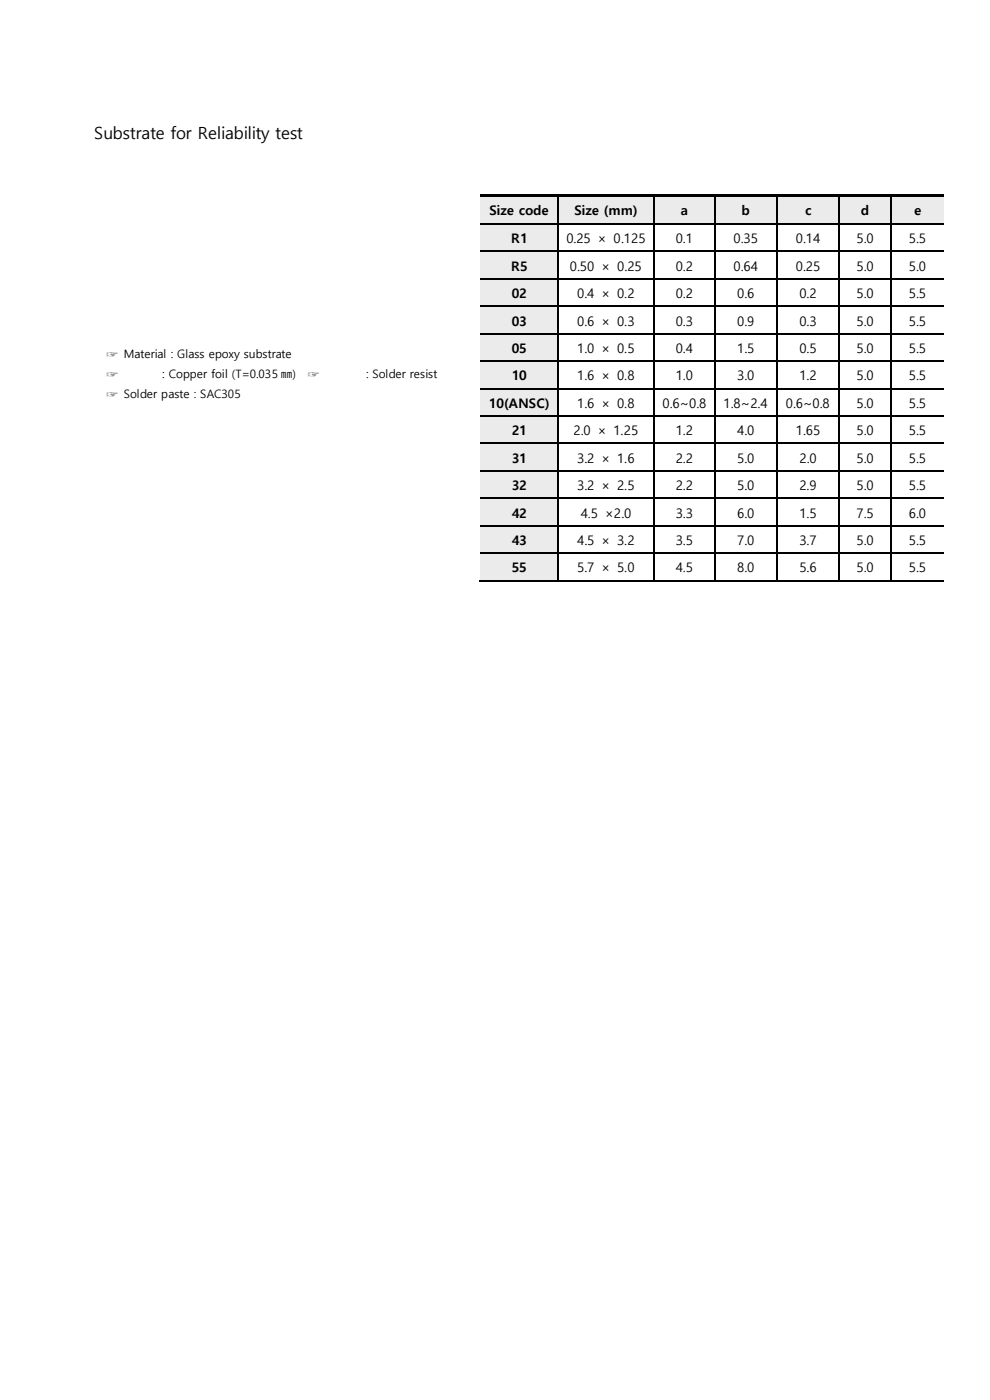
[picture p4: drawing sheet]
<svg xmlns="http://www.w3.org/2000/svg" width="210mm" height="297mm" viewBox="0 0 210 297" stroke-linecap="round" stroke-linejoin="round" font-family="sans-serif">
<defs><g id="words">
<text font-size="3.6" x="20" y="29.5">Substrate for Reliability test</text>
<g font-size="2.8">
<text x="103.8" y="45.6">Size code</text>
<text x="121.8" y="45.6">Size (mm)</text>
<text x="144.4" y="45.6">a</text>
<text x="157.3" y="45.6">b</text>
<text x="170.8" y="45.6">c</text>
<text x="182.6" y="45.6">d</text>
<text x="193.9" y="45.6">e</text>
<text x="108.5" y="51.6">R1</text>
<text x="120.1" y="51.6">0.25 × 0.125</text>
<text x="143.3" y="51.6">0.1</text>
<text x="155.6" y="51.6">0.35</text>
<text x="168.8" y="51.6">0.14</text>
<text x="181.7" y="51.6">5.0</text>
<text x="192.8" y="51.6">5.5</text>
<text x="108.5" y="57.4">R5</text>
<text x="120.9" y="57.4">0.50 × 0.25</text>
<text x="143.3" y="57.4">0.2</text>
<text x="155.6" y="57.4">0.64</text>
<text x="168.8" y="57.4">0.25</text>
<text x="181.7" y="57.4">5.0</text>
<text x="192.8" y="57.4">5.0</text>
<text x="108.5" y="63.2">02</text>
<text x="122.4" y="63.2">0.4 × 0.2</text>
<text x="143.3" y="63.2">0.2</text>
<text x="156.4" y="63.2">0.6</text>
<text x="169.6" y="63.2">0.2</text>
<text x="181.7" y="63.2">5.0</text>
<text x="192.8" y="63.2">5.5</text>
<text x="108.5" y="69.1">03</text>
<text x="122.4" y="69.1">0.6 × 0.3</text>
<text x="143.3" y="69.1">0.3</text>
<text x="156.4" y="69.1">0.9</text>
<text x="169.6" y="69.1">0.3</text>
<text x="181.7" y="69.1">5.0</text>
<text x="192.8" y="69.1">5.5</text>
<text x="108.5" y="74.8">05</text>
<text x="122.4" y="74.8">1.0 × 0.5</text>
<text x="143.3" y="74.8">0.4</text>
<text x="156.4" y="74.8">1.5</text>
<text x="169.6" y="74.8">0.5</text>
<text x="181.7" y="74.8">5.0</text>
<text x="192.8" y="74.8">5.5</text>
<text x="108.5" y="80.7">10</text>
<text x="122.4" y="80.7">1.6 × 0.8</text>
<text x="143.3" y="80.7">1.0</text>
<text x="156.4" y="80.7">3.0</text>
<text x="169.6" y="80.7">1.2</text>
<text x="181.7" y="80.7">5.0</text>
<text x="192.8" y="80.7">5.5</text>
<text x="103.7" y="86.5">10(ANSC)</text>
<text x="122.4" y="86.5">1.6 × 0.8</text>
<text x="140.5" y="86.5">0.6~0.8</text>
<text x="153.5" y="86.5">1.8~2.4</text>
<text x="166.7" y="86.5">0.6~0.8</text>
<text x="181.7" y="86.5">5.0</text>
<text x="192.8" y="86.5">5.5</text>
<text x="108.5" y="92.4">21</text>
<text x="121.7" y="92.4">2.0 × 1.25</text>
<text x="143.3" y="92.4">1.2</text>
<text x="156.4" y="92.4">4.0</text>
<text x="168.8" y="92.4">1.65</text>
<text x="181.7" y="92.4">5.0</text>
<text x="192.8" y="92.4">5.5</text>
<text x="108.5" y="98.1">31</text>
<text x="122.4" y="98.1">3.2 × 1.6</text>
<text x="143.3" y="98.1">2.2</text>
<text x="156.4" y="98.1">5.0</text>
<text x="169.6" y="98.1">2.0</text>
<text x="181.7" y="98.1">5.0</text>
<text x="192.8" y="98.1">5.5</text>
<text x="108.5" y="104">32</text>
<text x="122.4" y="104">3.2 × 2.5</text>
<text x="143.3" y="104">2.2</text>
<text x="156.4" y="104">5.0</text>
<text x="169.6" y="104">2.9</text>
<text x="181.7" y="104">5.0</text>
<text x="192.8" y="104">5.5</text>
<text x="108.5" y="109.8">42</text>
<text x="123.2" y="109.8">4.5 ×2.0</text>
<text x="143.3" y="109.8">3.3</text>
<text x="156.4" y="109.8">6.0</text>
<text x="169.6" y="109.8">1.5</text>
<text x="181.7" y="109.8">7.5</text>
<text x="192.8" y="109.8">6.0</text>
<text x="108.5" y="115.7">43</text>
<text x="122.4" y="115.7">4.5 × 3.2</text>
<text x="143.3" y="115.7">3.5</text>
<text x="156.4" y="115.7">7.0</text>
<text x="169.6" y="115.7">3.7</text>
<text x="181.7" y="115.7">5.0</text>
<text x="192.8" y="115.7">5.5</text>
<text x="108.5" y="121.4">55</text>
<text x="122.4" y="121.4">5.7 × 5.0</text>
<text x="143.3" y="121.4">4.5</text>
<text x="156.4" y="121.4">8.0</text>
<text x="169.6" y="121.4">5.6</text>
<text x="181.7" y="121.4">5.0</text>
<text x="192.8" y="121.4">5.5</text>
</g>
<g font-size="2.5">
<text x="22.6" y="75.9">☞ Material : Glass epoxy substrate</text>
<text x="22.6" y="80.2">☞</text>
<text x="34.4" y="80.2">: Copper foil (T=0.035 ㎜)</text>
<text x="65.3" y="80.2">☞</text>
<text x="77.6" y="80.2">: Solder resist</text>
<text x="22.6" y="84.5">☞ Solder paste : SAC305</text>
</g>
</g></defs>
<g fill="#eeece1">
<path d="M101.9 41.7h16.3v5.6h-16.3z" fill-rule="evenodd"/>
<path d="M103.7 42.1h12.9v4.8h-12.9z" fill-rule="evenodd"/>
<path d="M118.4 41.7h20.2v5.6h-20.2z" fill-rule="evenodd"/>
<path d="M120.1 42.1h17v4.8h-17z" fill-rule="evenodd"/>
<path d="M138.8 41.7h12.8v5.6h-12.8z" fill-rule="evenodd"/>
<path d="M140.5 42.1h9.4v4.8h-9.4z" fill-rule="evenodd"/>
<path d="M151.7 41.7h13v5.6h-13z" fill-rule="evenodd"/>
<path d="M153.4 42.1h9.7v4.8h-9.7z" fill-rule="evenodd"/>
<path d="M164.8 41.7h13.2v5.6h-13.2z" fill-rule="evenodd"/>
<path d="M166.6 42.1h9.7v4.8h-9.7z" fill-rule="evenodd"/>
<path d="M178.1 41.7h10.8v5.6h-10.8z" fill-rule="evenodd"/>
<path d="M179.7 42.1h7.7v4.8h-7.7z" fill-rule="evenodd"/>
<path d="M189.1 41.7h11.1v5.6h-11.1z" fill-rule="evenodd"/>
<path d="M190.8 42.1h7.7v4.8h-7.7z" fill-rule="evenodd"/>
</g>
<g fill="#000">
<path d="M101.9 41.1h16.3v.6h-16.3z" fill-rule="evenodd"/>
<path d="M118.2 41.1h.5v.6h-.5z" fill-rule="evenodd"/>
<path d="M118.7 41.1h19.9v.6h-19.9z" fill-rule="evenodd"/>
<path d="M138.6 41.1h.5v.6h-.5z" fill-rule="evenodd"/>
<path d="M139.1 41.1h12.5v.6h-12.5z" fill-rule="evenodd"/>
<path d="M151.6 41.1h.5v.6h-.5z" fill-rule="evenodd"/>
<path d="M152.1 41.1h12.6v.6h-12.6z" fill-rule="evenodd"/>
<path d="M164.7 41.1h.5v.6h-.5z" fill-rule="evenodd"/>
<path d="M165.2 41.1h12.6v.6h-12.6z" fill-rule="evenodd"/>
<path d="M177.8 41.1h.5v.6h-.5z" fill-rule="evenodd"/>
<path d="M178.3 41.1h10.6v.6h-10.6z" fill-rule="evenodd"/>
<path d="M188.9 41.1h.5v.6h-.5z" fill-rule="evenodd"/>
<path d="M189.4 41.1h10.8v.6h-10.8z" fill-rule="evenodd"/>
</g>
<path d="M118.4 41.7v5.6M138.8 41.7v5.6M151.7 41.7v5.6M164.8 41.7v5.6M178 41.7v5.6M189.1 41.7v5.6" fill="none" stroke="#000" stroke-width=".34"/>
<g fill="#eeece1">
<path d="M101.9 47.7h16.3v5.5h-16.3z" fill-rule="evenodd"/>
<path d="M103.7 48h12.9v4.8h-12.9z" fill-rule="evenodd"/>
</g>
<g fill="none" stroke="#000" stroke-width=".34">
<path d="M101.9 47.5h16.3M118.4 47.7v5.5M118.5 47.5h20.1M138.8 47.7v5.5M138.9 47.5h12.7M151.7 47.7v5.5M151.9 47.5h12.8M164.8 47.7v5.5M165 47.5h12.8M178 47.7v5.5M178.1 47.5h10.8M189.1 47.7v5.5"/>
<path d="M189.2 47.5h11"/>
</g>
<g fill="#000">
<path d="M118.2 47.3h.3v.4h-.3z" fill-rule="evenodd"/>
<path d="M138.6 47.3h.3v.4h-.3z" fill-rule="evenodd"/>
<path d="M151.6 47.3h.3v.4h-.3z" fill-rule="evenodd"/>
<path d="M164.7 47.3h.3v.4h-.3z" fill-rule="evenodd"/>
<path d="M177.8 47.3h.3v.4h-.3z" fill-rule="evenodd"/>
<path d="M188.9 47.3h.3v.4h-.3z" fill-rule="evenodd"/>
</g>
<g fill="#eeece1">
<path d="M101.9 53.5h16.3v5.5h-16.3z" fill-rule="evenodd"/>
<path d="M103.7 53.8h12.9v4.9h-12.9z" fill-rule="evenodd"/>
</g>
<g fill="none" stroke="#000" stroke-width=".34">
<path d="M101.9 53.3h16.3M118.4 53.5v5.5M118.5 53.3h20.1M138.8 53.5v5.5M138.9 53.3h12.7M151.7 53.5v5.5M151.9 53.3h12.8M164.8 53.5v5.5M165 53.3h12.8M178 53.5v5.5M178.1 53.3h10.8M189.1 53.5v5.5"/>
<path d="M189.2 53.3h11"/>
</g>
<g fill="#000">
<path d="M118.2 53.2h.3v.3h-.3z" fill-rule="evenodd"/>
<path d="M138.6 53.2h.3v.3h-.3z" fill-rule="evenodd"/>
<path d="M151.6 53.2h.3v.3h-.3z" fill-rule="evenodd"/>
<path d="M164.7 53.2h.3v.3h-.3z" fill-rule="evenodd"/>
<path d="M177.8 53.2h.3v.3h-.3z" fill-rule="evenodd"/>
<path d="M188.9 53.2h.3v.3h-.3z" fill-rule="evenodd"/>
</g>
<g fill="#eeece1">
<path d="M101.9 59.4h16.3v5.4h-16.3z" fill-rule="evenodd"/>
<path d="M103.7 59.6h12.9v4.9h-12.9z" fill-rule="evenodd"/>
</g>
<g fill="none" stroke="#000" stroke-width=".34">
<path d="M101.9 59.2h16.3M118.4 59.4v5.4M118.5 59.2h20.1M138.8 59.4v5.4M138.9 59.2h12.7M151.7 59.4v5.4M151.9 59.2h12.8M164.8 59.4v5.4M165 59.2h12.8M178 59.4v5.4M178.1 59.2h10.8M189.1 59.4v5.4"/>
<path d="M189.2 59.2h11"/>
</g>
<g fill="#000">
<path d="M118.2 59h.3v.4h-.3z" fill-rule="evenodd"/>
<path d="M138.6 59h.3v.4h-.3z" fill-rule="evenodd"/>
<path d="M151.6 59h.3v.4h-.3z" fill-rule="evenodd"/>
<path d="M164.7 59h.3v.4h-.3z" fill-rule="evenodd"/>
<path d="M177.8 59h.3v.4h-.3z" fill-rule="evenodd"/>
<path d="M188.9 59h.3v.4h-.3z" fill-rule="evenodd"/>
</g>
<g fill="#eeece1">
<path d="M101.9 65.2h16.3v5.4h-16.3z" fill-rule="evenodd"/>
<path d="M103.7 65.4h12.9v5h-12.9z" fill-rule="evenodd"/>
</g>
<g fill="none" stroke="#000" stroke-width=".34">
<path d="M101.9 64.9h16.3M118.4 65.1v5.5M118.5 64.9h20.1M138.8 65.1v5.5M138.9 64.9h12.7M151.7 65.1v5.5M151.9 64.9h12.8M164.8 65.1v5.5M165 64.9h12.8M178 65.1v5.5M178.1 64.9h10.8M189.1 65.1v5.5"/>
<path d="M189.2 64.9h11"/>
</g>
<g fill="#000">
<path d="M118.2 64.8h.3v.3h-.3z" fill-rule="evenodd"/>
<path d="M138.6 64.8h.3v.3h-.3z" fill-rule="evenodd"/>
<path d="M151.6 64.8h.3v.3h-.3z" fill-rule="evenodd"/>
<path d="M164.7 64.8h.3v.3h-.3z" fill-rule="evenodd"/>
<path d="M177.8 64.8h.3v.3h-.3z" fill-rule="evenodd"/>
<path d="M188.9 64.8h.3v.3h-.3z" fill-rule="evenodd"/>
</g>
<g fill="#eeece1">
<path d="M101.9 71h16.3v5.5h-16.3z" fill-rule="evenodd"/>
<path d="M103.7 71.3h12.9v4.8h-12.9z" fill-rule="evenodd"/>
</g>
<g fill="none" stroke="#000" stroke-width=".34">
<path d="M101.9 70.8h16.3M118.4 71v5.5M118.5 70.8h20.1M138.8 71v5.5M138.9 70.8h12.7M151.7 71v5.5M151.9 70.8h12.8M164.8 71v5.5M165 70.8h12.8M178 71v5.5M178.1 70.8h10.8M189.1 71v5.5"/>
<path d="M189.2 70.8h11"/>
</g>
<g fill="#000">
<path d="M118.2 70.6h.3v.4h-.3z" fill-rule="evenodd"/>
<path d="M138.6 70.6h.3v.4h-.3z" fill-rule="evenodd"/>
<path d="M151.6 70.6h.3v.4h-.3z" fill-rule="evenodd"/>
<path d="M164.7 70.6h.3v.4h-.3z" fill-rule="evenodd"/>
<path d="M177.8 70.6h.3v.4h-.3z" fill-rule="evenodd"/>
<path d="M188.9 70.6h.3v.4h-.3z" fill-rule="evenodd"/>
</g>
<g fill="#eeece1">
<path d="M101.9 76.8h16.3v5.5h-16.3z" fill-rule="evenodd"/>
<path d="M103.7 77.1h12.9v4.9h-12.9z" fill-rule="evenodd"/>
</g>
<g fill="none" stroke="#000" stroke-width=".34">
<path d="M101.9 76.6h16.3M118.4 76.8v5.5M118.5 76.6h20.1M138.8 76.8v5.5M138.9 76.6h12.7M151.7 76.8v5.5M151.9 76.6h12.8M164.8 76.8v5.5M165 76.6h12.8M178 76.8v5.5M178.1 76.6h10.8M189.1 76.8v5.5"/>
<path d="M189.2 76.6h11"/>
</g>
<g fill="#000">
<path d="M118.2 76.5h.3v.3h-.3z" fill-rule="evenodd"/>
<path d="M138.6 76.5h.3v.3h-.3z" fill-rule="evenodd"/>
<path d="M151.6 76.5h.3v.3h-.3z" fill-rule="evenodd"/>
<path d="M164.7 76.5h.3v.3h-.3z" fill-rule="evenodd"/>
<path d="M177.8 76.5h.3v.3h-.3z" fill-rule="evenodd"/>
<path d="M188.9 76.5h.3v.3h-.3z" fill-rule="evenodd"/>
</g>
<g fill="#eeece1">
<path d="M101.9 82.6h16.3v5.5h-16.3z" fill-rule="evenodd"/>
<path d="M103.7 82.9h12.9v4.9h-12.9z" fill-rule="evenodd"/>
</g>
<g fill="none" stroke="#000" stroke-width=".34">
<path d="M101.9 82.5h16.3M118.4 82.6v5.5M118.5 82.5h20.1M138.8 82.6v5.5M138.9 82.5h12.7M151.7 82.6v5.5M151.9 82.5h12.8M164.8 82.6v5.5M165 82.5h12.8M178 82.6v5.5M178.1 82.5h10.8M189.1 82.6v5.5"/>
<path d="M189.2 82.5h11"/>
</g>
<g fill="#000">
<path d="M118.2 82.3h.3v.3h-.3z" fill-rule="evenodd"/>
<path d="M138.6 82.3h.3v.3h-.3z" fill-rule="evenodd"/>
<path d="M151.6 82.3h.3v.3h-.3z" fill-rule="evenodd"/>
<path d="M164.7 82.3h.3v.3h-.3z" fill-rule="evenodd"/>
<path d="M177.8 82.3h.3v.3h-.3z" fill-rule="evenodd"/>
<path d="M188.9 82.3h.3v.3h-.3z" fill-rule="evenodd"/>
</g>
<g fill="#eeece1">
<path d="M101.9 88.5h16.3v5.4h-16.3z" fill-rule="evenodd"/>
<path d="M103.7 88.7h12.9v4.9h-12.9z" fill-rule="evenodd"/>
</g>
<g fill="none" stroke="#000" stroke-width=".34">
<path d="M101.9 88.2h16.3M118.4 88.4v5.5M118.5 88.2h20.1M138.8 88.4v5.5M138.9 88.2h12.7M151.7 88.4v5.5M151.9 88.2h12.8M164.8 88.4v5.5M165 88.2h12.8M178 88.4v5.5M178.1 88.2h10.8M189.1 88.4v5.5"/>
<path d="M189.2 88.2h11"/>
</g>
<g fill="#000">
<path d="M118.2 88.1h.3v.3h-.3z" fill-rule="evenodd"/>
<path d="M138.6 88.1h.3v.3h-.3z" fill-rule="evenodd"/>
<path d="M151.6 88.1h.3v.3h-.3z" fill-rule="evenodd"/>
<path d="M164.7 88.1h.3v.3h-.3z" fill-rule="evenodd"/>
<path d="M177.8 88.1h.3v.3h-.3z" fill-rule="evenodd"/>
<path d="M188.9 88.1h.3v.3h-.3z" fill-rule="evenodd"/>
</g>
<g fill="#eeece1">
<path d="M101.9 94.2h16.3v5.5h-16.3z" fill-rule="evenodd"/>
<path d="M103.7 94.6h12.9v4.8h-12.9z" fill-rule="evenodd"/>
</g>
<g fill="none" stroke="#000" stroke-width=".34">
<path d="M101.9 94.1h16.3M118.4 94.2v5.5M118.5 94.1h20.1M138.8 94.2v5.5M138.9 94.1h12.7M151.7 94.2v5.5M151.9 94.1h12.8M164.8 94.2v5.5M165 94.1h12.8M178 94.2v5.5M178.1 94.1h10.8M189.1 94.2v5.5"/>
<path d="M189.2 94.1h11"/>
</g>
<g fill="#000">
<path d="M118.2 93.9h.3v.3h-.3z" fill-rule="evenodd"/>
<path d="M138.6 93.9h.3v.3h-.3z" fill-rule="evenodd"/>
<path d="M151.6 93.9h.3v.3h-.3z" fill-rule="evenodd"/>
<path d="M164.7 93.9h.3v.3h-.3z" fill-rule="evenodd"/>
<path d="M177.8 93.9h.3v.3h-.3z" fill-rule="evenodd"/>
<path d="M188.9 93.9h.3v.3h-.3z" fill-rule="evenodd"/>
</g>
<g fill="#eeece1">
<path d="M101.9 100.1h16.3v5.5h-16.3z" fill-rule="evenodd"/>
<path d="M103.7 100.4h12.9v4.8h-12.9z" fill-rule="evenodd"/>
</g>
<g fill="none" stroke="#000" stroke-width=".34">
<path d="M101.9 99.9h16.3M118.5 99.9h20.1M138.9 99.9h12.7M151.9 99.9h12.8M165 99.9h12.8M178.1 99.9h10.8M189.2 99.9h11M118.4 100.1v5.5M138.8 100.1v5.5M151.7 100.1v5.5M164.8 100.1v5.5M178 100.1v5.5"/>
<path d="M189.1 100.1v5.5"/>
</g>
<g fill="#000">
<path d="M118.2 99.7h.3v.4h-.3z" fill-rule="evenodd"/>
<path d="M138.6 99.7h.3v.4h-.3z" fill-rule="evenodd"/>
<path d="M151.6 99.7h.3v.4h-.3z" fill-rule="evenodd"/>
<path d="M164.7 99.7h.3v.4h-.3z" fill-rule="evenodd"/>
<path d="M177.8 99.7h.3v.4h-.3z" fill-rule="evenodd"/>
<path d="M188.9 99.7h.3v.4h-.3z" fill-rule="evenodd"/>
</g>
<g fill="#eeece1">
<path d="M101.9 105.9h16.3v5.4h-16.3z" fill-rule="evenodd"/>
<path d="M103.7 106.2h12.9v4.9h-12.9z" fill-rule="evenodd"/>
</g>
<g fill="none" stroke="#000" stroke-width=".34">
<path d="M101.9 105.7h16.3M118.4 105.9v5.4M118.5 105.7h20.1M138.8 105.9v5.4M138.9 105.7h12.7M151.7 105.9v5.4M151.9 105.7h12.8M164.8 105.9v5.4M165 105.7h12.8M178 105.9v5.4M178.1 105.7h10.8M189.1 105.9v5.4"/>
<path d="M189.2 105.7h11"/>
</g>
<g fill="#000">
<path d="M118.2 105.6h.3v.3h-.3z" fill-rule="evenodd"/>
<path d="M138.6 105.6h.3v.3h-.3z" fill-rule="evenodd"/>
<path d="M151.6 105.6h.3v.3h-.3z" fill-rule="evenodd"/>
<path d="M164.7 105.6h.3v.3h-.3z" fill-rule="evenodd"/>
<path d="M177.8 105.6h.3v.3h-.3z" fill-rule="evenodd"/>
<path d="M188.9 105.6h.3v.3h-.3z" fill-rule="evenodd"/>
</g>
<g fill="#eeece1">
<path d="M101.9 111.8h16.3v5.4h-16.3z" fill-rule="evenodd"/>
<path d="M103.7 112h12.9v4.9h-12.9z" fill-rule="evenodd"/>
</g>
<g fill="none" stroke="#000" stroke-width=".34">
<path d="M101.9 111.5h16.3M118.4 111.7v5.5M118.5 111.5h20.1M138.8 111.7v5.5M138.9 111.5h12.7M151.7 111.7v5.5M151.9 111.5h12.8M164.8 111.7v5.5M165 111.5h12.8M178 111.7v5.5M178.1 111.5h10.8M189.1 111.7v5.5"/>
<path d="M189.2 111.5h11"/>
</g>
<g fill="#000">
<path d="M118.2 111.3h.3v.4h-.3z" fill-rule="evenodd"/>
<path d="M138.6 111.3h.3v.4h-.3z" fill-rule="evenodd"/>
<path d="M151.6 111.3h.3v.4h-.3z" fill-rule="evenodd"/>
<path d="M164.7 111.3h.3v.4h-.3z" fill-rule="evenodd"/>
<path d="M177.8 111.3h.3v.4h-.3z" fill-rule="evenodd"/>
<path d="M188.9 111.3h.3v.4h-.3z" fill-rule="evenodd"/>
</g>
<g fill="#eeece1">
<path d="M101.9 117.5h16.3v5.5h-16.3z" fill-rule="evenodd"/>
<path d="M103.7 117.9h12.9v4.8h-12.9z" fill-rule="evenodd"/>
</g>
<g fill="none" stroke="#000" stroke-width=".34">
<path d="M101.9 117.3h16.3M118.4 117.5v5.5M118.5 117.3h20.1M138.8 117.5v5.5M138.9 117.3h12.7M151.7 117.5v5.5M151.9 117.3h12.8M164.8 117.5v5.5M165 117.3h12.8M178 117.5v5.5M178.1 117.3h10.8M189.1 117.5v5.5"/>
<path d="M189.2 117.3h11M101.7 123.2h16.5M118.5 123.2h20.1M138.9 123.2h12.7M151.9 123.2h12.8M165 123.2h12.8M178.1 123.2h10.8M189.2 123.2h11"/>
</g>
<g fill="#000">
<path d="M118.2 117.2h.3v.3h-.3z" fill-rule="evenodd"/>
<path d="M138.6 117.2h.3v.3h-.3z" fill-rule="evenodd"/>
<path d="M151.6 117.2h.3v.3h-.3z" fill-rule="evenodd"/>
<path d="M164.7 117.2h.3v.3h-.3z" fill-rule="evenodd"/>
<path d="M177.8 117.2h.3v.3h-.3z" fill-rule="evenodd"/>
<path d="M188.9 117.2h.3v.3h-.3z" fill-rule="evenodd"/>
<path d="M118.2 123h.3v.4h-.3z" fill-rule="evenodd"/>
<path d="M138.6 123h.3v.4h-.3z" fill-rule="evenodd"/>
<path d="M151.6 123h.3v.4h-.3z" fill-rule="evenodd"/>
<path d="M164.7 123h.3v.4h-.3z" fill-rule="evenodd"/>
<path d="M177.8 123h.3v.4h-.3z" fill-rule="evenodd"/>
<path d="M188.9 123h.3v.4h-.3z" fill-rule="evenodd"/>
</g>
<use href="#words"/>
</svg>
